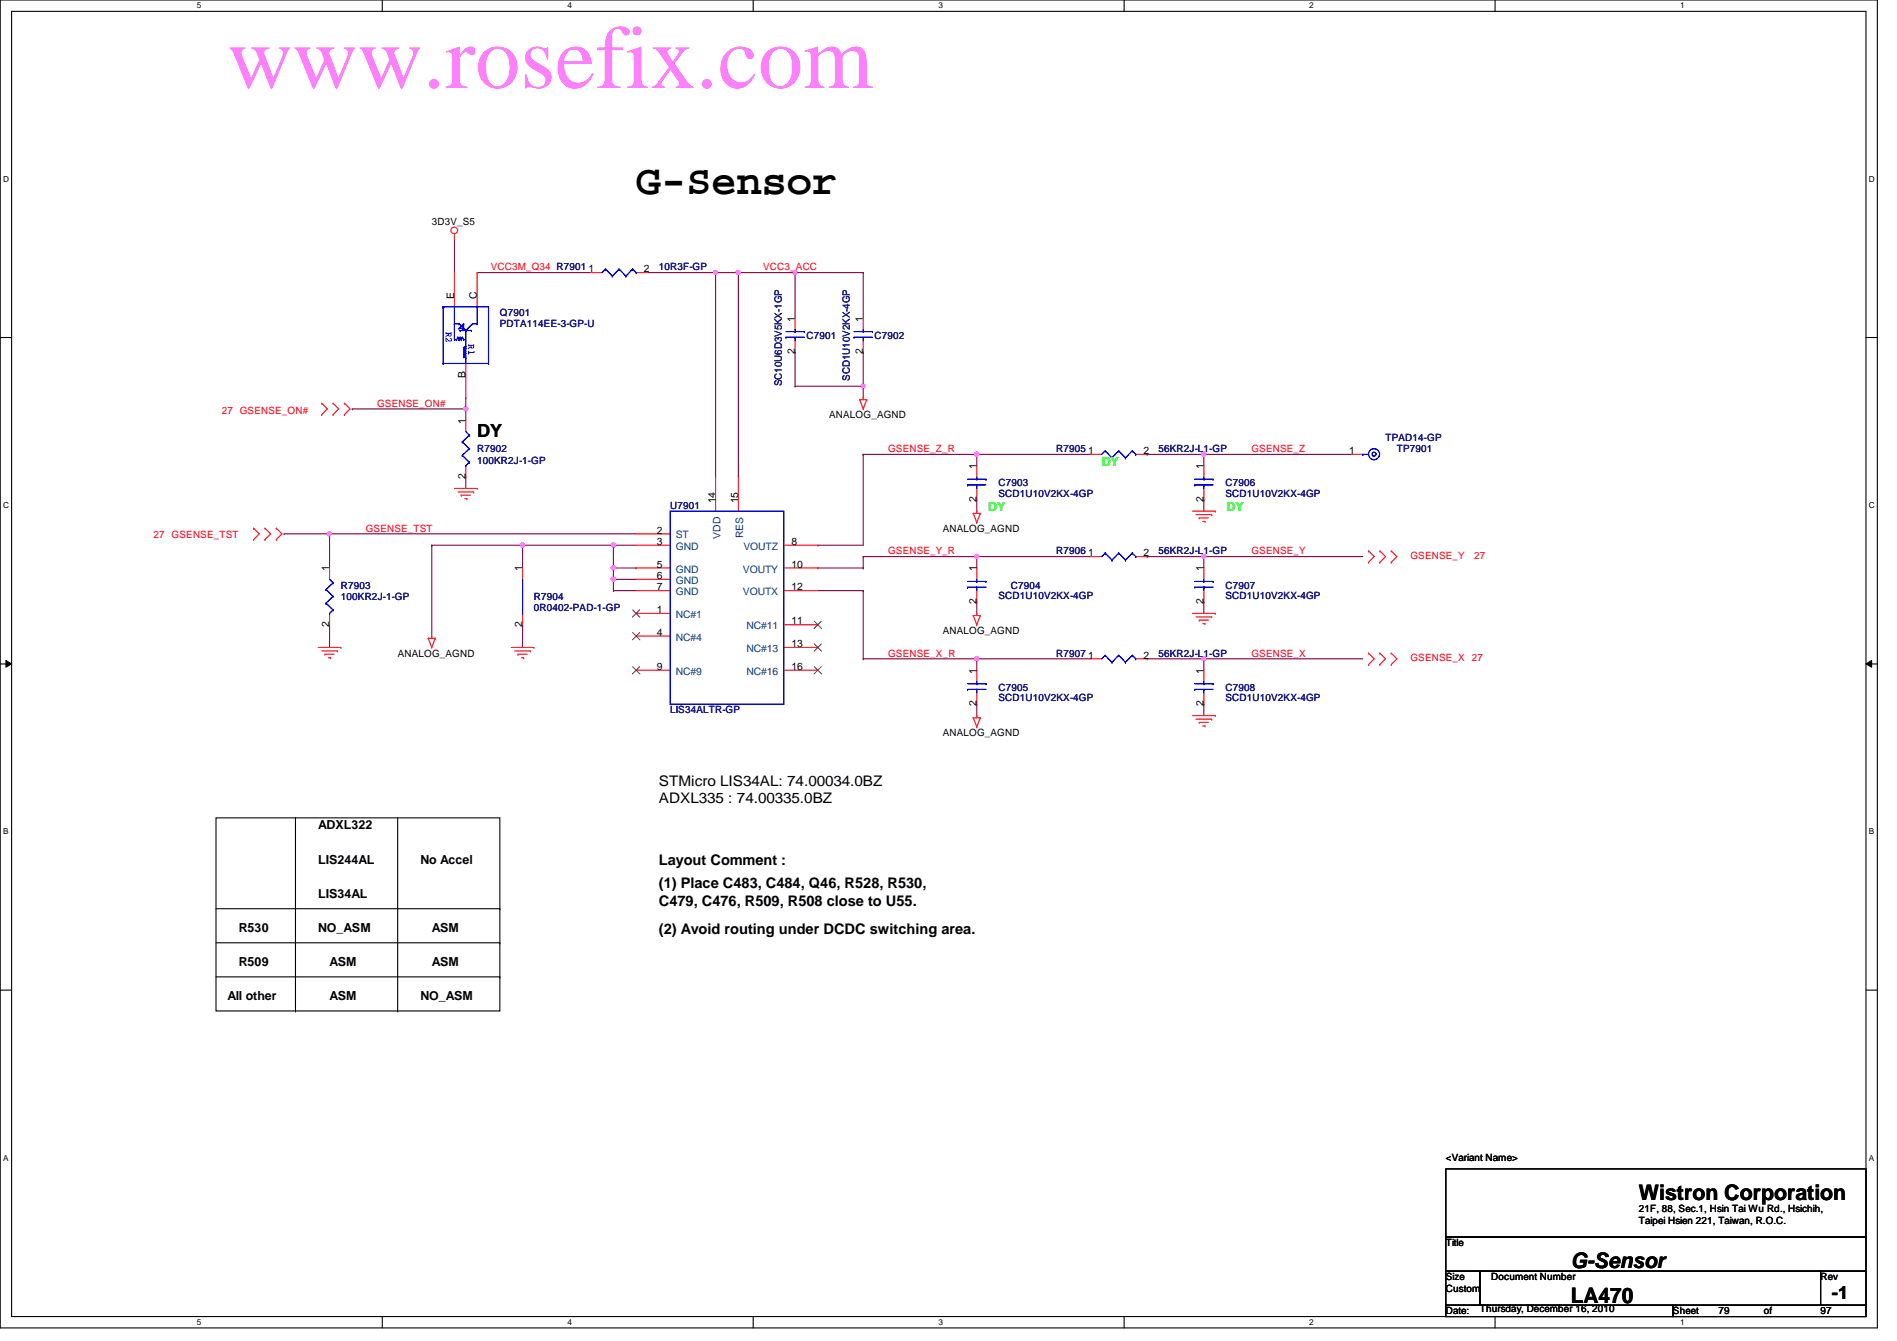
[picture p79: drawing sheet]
<svg xmlns="http://www.w3.org/2000/svg" width="297mm" height="210mm" viewBox="0 0 297 210" stroke-linecap="round" stroke-linejoin="round" font-family="sans-serif">
<defs><g id="words">
<text font-size="14.1" fill="#ff80ff" x="35.6" y="13.8">www.rosefix.com</text>
<text font-size="6.6" x="99.6" y="30.4">G-Sensor</text>
<g font-size="3.3">
<text x="256.6" y="187.9">Wistron Corporation</text>
<text x="246" y="203.9">LA470</text>
<text x="246" y="198.5">G-Sensor</text>
</g>
<g font-size="2.8">
<text x="74.7" y="68.4">DY</text>
<text x="286.8" y="203.4">-1</text>
</g>
<g font-size="2.3">
<text x="103.2" y="123">STMicro LIS34AL: 74.00034.0BZ</text>
<text x="103.2" y="125.6">ADXL335 : 74.00335.0BZ</text>
<text x="103.2" y="135.5">Layout Comment :</text>
<text x="103.2" y="139">(1) Place C483, C484, Q46, R528, R530,</text>
<text x="103.2" y="141.8">C479, C476, R509, R508 close to U55.</text>
<text x="103.2" y="146.1">(2) Avoid routing under DCDC switching area.</text>
</g>
<g font-size="1.9" fill="#0f0">
<text x="172.5" y="72.9">DY</text>
<text x="154.7" y="80.1">DY</text>
<text x="192.1" y="80.1">DY</text>
</g>
<g font-size="1.9">
<text x="49.8" y="129.8">ADXL322</text>
<text x="49.8" y="135.2">LIS244AL</text>
<text x="65.8" y="135.2">No Accel</text>
<text x="49.8" y="140.5">LIS34AL</text>
<text x="37.4" y="145.8">R530</text>
<text x="49.8" y="145.8">NO_ASM</text>
<text x="67.6" y="145.8">ASM</text>
<text x="37.4" y="151.2">R509</text>
<text x="51.6" y="151.2">ASM</text>
<text x="67.6" y="151.2">ASM</text>
<text x="35.6" y="156.5">All other</text>
<text x="51.6" y="156.5">ASM</text>
<text x="65.8" y="156.5">NO_ASM</text>
</g>
<g font-size="1.6">
<text x="67.6" y="35.2">3D3V_S5</text>
<text x="71.1" y="46.8" transform="rotate(-90 71.1 46.8)">E</text>
<text x="74.7" y="46.8" transform="rotate(-90 74.7 46.8)">C</text>
<text x="92.2" y="42.6">1</text>
<text x="100.8" y="42.6">2</text>
<text x="124.5" y="50.3" transform="rotate(-90 124.5 50.3)">1</text>
<text x="135.1" y="50.3" transform="rotate(-90 135.1 50.3)">1</text>
<text x="72.9" y="59.2" transform="rotate(-90 72.9 59.2)">B</text>
<text x="124.5" y="55.5" transform="rotate(-90 124.5 55.5)">2</text>
<text x="135.1" y="55.5" transform="rotate(-90 135.1 55.5)">2</text>
<text x="129.8" y="65.4">ANALOG_AGND</text>
<text x="72.9" y="66.3" transform="rotate(-90 72.9 66.3)">1</text>
<text x="170.4" y="71.1">1</text>
<text x="179.1" y="71.1">2</text>
<text x="211.3" y="71.1">1</text>
<text x="72.9" y="75" transform="rotate(-90 72.9 75)">2</text>
<text x="152.9" y="73.4" transform="rotate(-90 152.9 73.4)">1</text>
<text x="188.5" y="73.4" transform="rotate(-90 188.5 73.4)">1</text>
<text x="102.8" y="83.5">2</text>
<text x="112" y="78.8" transform="rotate(-90 112 78.8)">14</text>
<text x="115.6" y="78.8" transform="rotate(-90 115.6 78.8)">15</text>
<text x="147.6" y="83.2">ANALOG_AGND</text>
<text x="152.9" y="78.6" transform="rotate(-90 152.9 78.6)">2</text>
<text x="188.5" y="78.6" transform="rotate(-90 188.5 78.6)">2</text>
<text x="51.6" y="89.5" transform="rotate(-90 51.6 89.5)">1</text>
<text x="81.8" y="89.5" transform="rotate(-90 81.8 89.5)">1</text>
<text x="102.8" y="85.3">3</text>
<text x="102.8" y="88.9">5</text>
<text x="123.9" y="85.3">8</text>
<text x="123.9" y="88.9">10</text>
<text x="152.9" y="89.5" transform="rotate(-90 152.9 89.5)">1</text>
<text x="170.4" y="87.1">1</text>
<text x="179.1" y="87.1">2</text>
<text x="188.5" y="89.5" transform="rotate(-90 188.5 89.5)">1</text>
<text x="102.8" y="90.6">6</text>
<text x="102.8" y="92.4">7</text>
<text x="102.8" y="96">1</text>
<text x="123.9" y="92.4">12</text>
<text x="152.9" y="94.6" transform="rotate(-90 152.9 94.6)">2</text>
<text x="188.5" y="94.6" transform="rotate(-90 188.5 94.6)">2</text>
<text x="51.6" y="98.1" transform="rotate(-90 51.6 98.1)">2</text>
<text x="81.8" y="98.1" transform="rotate(-90 81.8 98.1)">2</text>
<text x="102.8" y="99.5">4</text>
<text x="123.9" y="101.3">13</text>
<text x="123.9" y="97.7">11</text>
<text x="147.6" y="99.2">ANALOG_AGND</text>
<text x="62.3" y="102.8">ANALOG_AGND</text>
<text x="102.8" y="104.9">9</text>
<text x="123.9" y="104.9">16</text>
<text x="152.9" y="105.5" transform="rotate(-90 152.9 105.5)">1</text>
<text x="170.4" y="103.1">1</text>
<text x="179.1" y="103.1">2</text>
<text x="188.5" y="105.5" transform="rotate(-90 188.5 105.5)">1</text>
<text x="152.9" y="110.6" transform="rotate(-90 152.9 110.6)">2</text>
<text x="188.5" y="110.6" transform="rotate(-90 188.5 110.6)">2</text>
<text x="147.6" y="115.2">ANALOG_AGND</text>
<text x="226.4" y="181.7">&lt;Variant Name&gt;</text>
<text x="256.6" y="189.7">21F, 88, Sec.1, Hsin Tai Wu Rd., Hsichih,</text>
<text x="256.6" y="191.6">Taipei Hsien 221, Taiwan, R.O.C.</text>
<text x="226.4" y="195.1">Title</text>
<text x="226.4" y="200.4">Size</text>
<text x="226.4" y="202.2">Custom</text>
<text x="233.5" y="200.4">Document Number</text>
<text x="285.1" y="200.4">Rev</text>
<text x="226.4" y="205.7">Date:</text>
<text x="231.7" y="205.4">Thursday, December 16, 2010</text>
<text x="262" y="205.7">Sheet</text>
<text x="269.1" y="205.7">79</text>
<text x="276.2" y="205.7">of</text>
<text x="285.1" y="205.7">97</text>
</g>
<g font-size="1.6" fill="#f00">
<text x="76.8" y="42.3">VCC3M_Q34 R7901</text>
<text x="119.5" y="42.3">VCC3_ACC</text>
<text x="34.7" y="64.7">27 GSENSE_ON#</text>
<text x="59.1" y="63.7">GSENSE_ON#</text>
<text x="139.1" y="70.8">GSENSE_Z_R</text>
<text x="196" y="70.8">GSENSE_Z</text>
<text x="57.3" y="83.2">GSENSE_TST</text>
<text x="24" y="84.3">27 GSENSE_TST</text>
<text x="139.1" y="86.8">GSENSE_Y_R</text>
<text x="196" y="86.8">GSENSE_Y</text>
<text x="220.8" y="87.5">GSENSE_Y</text>
<text x="230.8" y="87.5">27</text>
<text x="139.1" y="102.8">GSENSE_X_R</text>
<text x="196" y="102.8">GSENSE_X</text>
<text x="220.8" y="103.5">GSENSE_X 27</text>
</g>
<g font-size="1.6" fill="#000080">
<text x="103.2" y="42.3">10R3F-GP</text>
<text x="78.3" y="49.4">Q7901</text>
<text x="78.3" y="51.2">PDTA114EE-3-GP-U</text>
<text x="126.3" y="53">C7901</text>
<text x="136.9" y="53">C7902</text>
<text x="133.1" y="59.6" transform="rotate(-90 133.1 59.6)">SCD1U10V2KX-4GP</text>
<text x="122.4" y="60.5" transform="rotate(-90 122.4 60.5)">SC10U6D3V5KX-1GP</text>
<text x="74.7" y="70.8">R7902</text>
<text x="165.4" y="70.8">R7905</text>
<text x="181.4" y="70.8">56KR2J-L1-GP</text>
<text x="217" y="69">TPAD14-GP</text>
<text x="218.7" y="70.8">TP7901</text>
<text x="74.7" y="72.6">100KR2J-1-GP</text>
<text x="156.3" y="76.1">C7903</text>
<text x="156.3" y="77.7">SCD1U10V2KX-4GP</text>
<text x="191.9" y="76.1">C7906</text>
<text x="191.9" y="77.7">SCD1U10V2KX-4GP</text>
<text x="104.9" y="79.7">U7901</text>
<text x="165.4" y="86.8">R7906</text>
<text x="181.4" y="86.8">56KR2J-L1-GP</text>
<text x="53.4" y="92.1">R7903</text>
<text x="53.4" y="93.9">100KR2J-1-GP</text>
<text x="83.6" y="93.9">R7904</text>
<text x="83.6" y="95.7">0R0402-PAD-1-GP</text>
<text x="156.3" y="93.7">SCD1U10V2KX-4GP</text>
<text x="158.3" y="92.1">C7904</text>
<text x="191.9" y="92.1">C7907</text>
<text x="191.9" y="93.7">SCD1U10V2KX-4GP</text>
<text x="165.4" y="102.8">R7907</text>
<text x="181.4" y="102.8">56KR2J-L1-GP</text>
<text x="104.9" y="111.7">LIS34ALTR-GP</text>
<text x="156.3" y="108.1">C7905</text>
<text x="156.3" y="109.7">SCD1U10V2KX-4GP</text>
<text x="191.9" y="108.1">C7908</text>
<text x="191.9" y="109.7">SCD1U10V2KX-4GP</text>
</g>
<g font-size="1.6" fill="#00f">
<text x="69.8" y="51.9" transform="rotate(90 69.8 51.9)">R2</text>
<text x="73.4" y="53.9" transform="rotate(90 73.4 53.9)">R1</text>
</g>
<g font-size="1.6" fill="#004080">
<text x="105.8" y="84.3">ST</text>
<text x="105.8" y="86.1">GND</text>
<text x="105.8" y="89.6">GND</text>
<text x="112.8" y="84.4" transform="rotate(-90 112.8 84.4)">VDD</text>
<text x="116.3" y="89.6">VOUTY</text>
<text x="116.4" y="84.3" transform="rotate(-90 116.4 84.3)">RES</text>
<text x="116.4" y="86.1">VOUTZ</text>
<text x="105.8" y="91.4">GND</text>
<text x="105.8" y="93.2">GND</text>
<text x="116.3" y="93.2">VOUTX</text>
<text x="105.8" y="96.7">NC#1</text>
<text x="105.8" y="100.3">NC#4</text>
<text x="116.9" y="98.5">NC#11</text>
<text x="105.8" y="105.6">NC#9</text>
<text x="116.9" y="105.6">NC#16</text>
<text x="116.9" y="102.1">NC#13</text>
</g>
<g font-size="1.3">
<text x="30.8" y="1.3">5</text>
<text x="88.9" y="1.3">4</text>
<text x="146.9" y="1.3">3</text>
<text x="205" y="1.3">2</text>
<text x="263.1" y="1.3">1</text>
<text x=".5" y="28.4">D</text>
<text x="292.6" y="28.4">D</text>
<text x=".5" y="79.5">C</text>
<text x="292.6" y="79.5">C</text>
<text x=".5" y="130.6">B</text>
<text x="292.6" y="130.6">B</text>
<text x=".5" y="181.7">A</text>
<text x="292.6" y="181.7">A</text>
<text x="30.8" y="207.4">5</text>
<text x="88.9" y="207.4">4</text>
<text x="146.9" y="207.4">3</text>
<text x="205" y="207.4">2</text>
<text x="263.1" y="207.4">1</text>
</g>
</g></defs>
<path d="M0 0h294v207.9h-294zM1.8 1.8h290.4v204.3h-290.4z" fill="none" stroke="#000" stroke-width=".17"/>
<g fill="#fff">
<path d="M30.8 .2h.7v1.4h-.7z"/>
<path d="M30.8 206.2h.7v1.4h-.7z"/>
</g>
<path d="M59.9 0v1.8M59.9 206.1v1.8" fill="none" stroke="#000" stroke-width=".17"/>
<g fill="#fff">
<path d="M88.9 .2h.6v1.4h-.6z"/>
<path d="M88.9 206.2h.6v1.4h-.6z"/>
</g>
<path d="M117.9 0v1.8M117.9 206.1v1.8" fill="none" stroke="#000" stroke-width=".17"/>
<g fill="#fff">
<path d="M146.9 .2h.7v1.4h-.7z"/>
<path d="M146.9 206.2h.7v1.4h-.7z"/>
</g>
<path d="M176 0v1.8M176 206.1v1.8" fill="none" stroke="#000" stroke-width=".17"/>
<g fill="#fff">
<path d="M205 .2h.7v1.4h-.7z"/>
<path d="M205 206.2h.7v1.4h-.7z"/>
</g>
<path d="M234.1 0v1.8M234.1 206.1v1.8" fill="none" stroke="#000" stroke-width=".17"/>
<g fill="#fff">
<path d="M263.1 .2h.7v1.4h-.7z"/>
<path d="M263.1 206.2h.7v1.4h-.7z"/>
<path d="M.5 27.3h.9v1.4h-.9z"/>
<path d="M292.6 27.3h.9v1.4h-.9z"/>
<path d="M.5 78.4h.9v1.4h-.9z"/>
<path d="M292.6 78.4h.9v1.4h-.9z"/>
</g>
<path d="M0 52.8h1.8M292.2 52.8h1.8" fill="none" stroke="#000" stroke-width=".17"/>
<g fill="#fff">
<path d="M.5 129.5h.8v1.4h-.8z"/>
<path d="M292.6 129.5h.9v1.4h-.9z"/>
</g>
<path d="M0 103.9h1.8M292.2 103.9h1.8" fill="none" stroke="#000" stroke-width=".17"/>
<path d="M.9 103.4l.9 .5-.9 .5zM292.2 103.9l.9-.5v1z" fill="#000"/>
<path d="M.9 103.4l.9 .5-.9 .5zM292.2 103.9l.9-.5v1z" fill="none" stroke="#000" stroke-width=".16"/>
<g fill="#fff">
<path d="M.5 180.5h.8v1.4h-.8z"/>
<path d="M292.6 180.5h.9v1.4h-.9z"/>
</g>
<path d="M0 155h1.8M292.2 155h1.8" fill="none" stroke="#000" stroke-width=".17"/>
<path d="M96.1 85.3h.1M96.1 85.3v3.6h3.5M99.6 88.9h.1M128.1 88.9h.1M128.1 88.9h7.1M135.2 88.9h.1M135.2 87.1v1.8M152.9 103.1h.1M152.9 103.1v1.8M179.6 103.1h.1M179.6 103.1h33.8M188.5 103.1h.1" fill="none" stroke="#800040" stroke-width=".17"/>
<circle cx="188.5" cy="103.1" r=".32" fill="#f0f"/>
<circle cx="188.5" cy="103.1" r=".32" fill="none" stroke="#f0f" stroke-width=".17"/>
<path d="M152.9 110.2h.1M152.9 103.1h.1M152.9 110.2v1.8M152.9 103.1h17.8M188.5 110.2h.1M188.5 103.1h.1M188.5 103.1v1.8M188.5 110.2v1.8" fill="none" stroke="#800040" stroke-width=".17"/>
<circle cx="152.9" cy="103.1" r=".32" fill="#f0f"/>
<circle cx="152.9" cy="103.1" r=".32" fill="none" stroke="#f0f" stroke-width=".17"/>
<g fill="none" stroke="#800040" stroke-width=".17">
<path d="M135.2 71.1h.1M135.2 71.1h35.5M152.9 78.2h.1M152.9 71.1h.1M152.9 78.2v1.8M179.6 71.1h.1M179.6 71.1h8.9M128.1 92.5h7.1M135.2 92.5h.1M152.9 87.1h.1M152.9 87.1v1.8M179.6 87.1h.1"/>
<path d="M179.6 87.1h33.8M188.5 87.1h.1"/>
</g>
<circle cx="188.5" cy="87.1" r=".32" fill="#f0f"/>
<circle cx="188.5" cy="87.1" r=".32" fill="none" stroke="#f0f" stroke-width=".17"/>
<path d="M74.7 42.7h.1M74.7 42.7h17.8M101.4 42.7h10.7M112.1 42.7h.1M188.5 71.1h.1M188.5 71.1v1.8M188.5 71.1h23.1M152.9 94.2h.1M152.9 94.2v1.8M188.5 94.2h.1M188.5 94.2v1.8" fill="none" stroke="#800040" stroke-width=".17"/>
<circle cx="188.5" cy="71.1" r=".32" fill="#f0f"/>
<circle cx="188.5" cy="71.1" r=".32" fill="none" stroke="#f0f" stroke-width=".17"/>
<path d="M81.8 85.3h.1M81.8 85.3v3.6M96.1 88.9h.1M96.1 88.9v1.8M188.5 87.1h.1M188.5 87.1v1.8" fill="none" stroke="#800040" stroke-width=".17"/>
<circle cx="96" cy="88.9" r=".32" fill="#f0f"/>
<circle cx="96" cy="88.9" r=".32" fill="none" stroke="#f0f" stroke-width=".17"/>
<path d="M67.6 85.3h.1M67.6 85.3h28.5M81.8 85.3h.1M96.1 90.7h.1M96.1 90.7h3.5" fill="none" stroke="#800040" stroke-width=".17"/>
<circle cx="81.8" cy="85.3" r=".32" fill="#f0f"/>
<circle cx="81.8" cy="85.3" r=".32" fill="none" stroke="#f0f" stroke-width=".17"/>
<path d="M96.1 85.3h.1M96.1 85.3h3.5" fill="none" stroke="#800040" stroke-width=".17"/>
<circle cx="96" cy="85.3" r=".32" fill="#f0f"/>
<circle cx="96" cy="85.3" r=".32" fill="none" stroke="#f0f" stroke-width=".17"/>
<path d="M55.2 64h.1M55.2 64h17.7M67.6 85.3h.1M67.6 85.3v14.3M81.8 97.8h.1M81.8 97.8v3.5M96.1 92.5h.1M96.1 92.5h3.5" fill="none" stroke="#800040" stroke-width=".17"/>
<circle cx="72.9" cy="64" r=".32" fill="#f0f"/>
<circle cx="72.9" cy="64" r=".32" fill="none" stroke="#f0f" stroke-width=".17"/>
<path d="M71.2 37.3h.1M71.2 37.3v5.4M115.6 42.7h.1M115.6 42.7v32M124.5 42.7h.1M124.5 42.7h10.7M72.9 74.7h.1M72.9 74.7v1.8" fill="none" stroke="#800040" stroke-width=".17"/>
<circle cx="124.5" cy="42.6" r=".32" fill="#f0f"/>
<circle cx="124.5" cy="42.6" r=".32" fill="none" stroke="#f0f" stroke-width=".17"/>
<path d="M124.5 42.7h.1M124.5 42.7v7.1M124.5 60.5h.1M124.5 60.5h10.7" fill="none" stroke="#800040" stroke-width=".17"/>
<circle cx="135.1" cy="60.4" r=".32" fill="#f0f"/>
<circle cx="135.1" cy="60.4" r=".32" fill="none" stroke="#f0f" stroke-width=".17"/>
<path d="M115.6 42.7h.1M115.6 42.7h8.9M72.9 64h.1M72.9 62.2h.1M72.9 62.2v3.6M135.2 60.5h.1M135.2 60.5v1.7" fill="none" stroke="#800040" stroke-width=".17"/>
<circle cx="115.6" cy="42.6" r=".32" fill="#f0f"/>
<circle cx="115.6" cy="42.6" r=".32" fill="none" stroke="#f0f" stroke-width=".17"/>
<path d="M112.1 42.7h.1M112.1 42.7h3.5M112.1 42.7v32M124.5 55.1h.1M124.5 55.1v5.4M135.2 55.1h.1M135.2 55.1v5.4" fill="none" stroke="#800040" stroke-width=".17"/>
<circle cx="112" cy="42.6" r=".32" fill="#f0f"/>
<circle cx="112" cy="42.6" r=".32" fill="none" stroke="#f0f" stroke-width=".17"/>
<path d="M135.2 42.7h.1M135.2 42.7v7.1M44.5 83.6h.1M44.5 83.6h55.1M51.6 83.6h.1M51.6 83.6v5.3" fill="none" stroke="#800040" stroke-width=".17"/>
<circle cx="51.6" cy="83.5" r=".32" fill="#f0f"/>
<circle cx="51.6" cy="83.5" r=".32" fill="none" stroke="#f0f" stroke-width=".17"/>
<path d="M51.6 97.8h.1M51.6 97.8v3.5M96.1 90.7h.1M96.1 90.7v1.8" fill="none" stroke="#800040" stroke-width=".17"/>
<circle cx="96" cy="90.7" r=".32" fill="#f0f"/>
<circle cx="96" cy="90.7" r=".32" fill="none" stroke="#f0f" stroke-width=".17"/>
<path d="M188.5 78.2h.1M188.5 78.2v1.8M135.2 92.5v10.6M135.2 103.1h.1M135.2 103.1h17.7M152.9 103.1h.1" fill="none" stroke="#800040" stroke-width=".17"/>
<circle cx="152.9" cy="103.1" r=".32" fill="#f0f"/>
<circle cx="152.9" cy="103.1" r=".32" fill="none" stroke="#f0f" stroke-width=".17"/>
<path d="M152.9 71.1h.1M152.9 71.1v1.8M128.1 85.3h.1M128.1 85.3h7.1M135.2 87.1h.1M135.2 87.1h17.7" fill="none" stroke="#800040" stroke-width=".17"/>
<circle cx="152.9" cy="71.1" r=".32" fill="#f0f"/>
<circle cx="152.9" cy="71.1" r=".32" fill="none" stroke="#f0f" stroke-width=".17"/>
<path d="M152.9 87.1h.1M152.9 87.1h17.8" fill="none" stroke="#800040" stroke-width=".17"/>
<circle cx="152.9" cy="87.1" r=".32" fill="#f0f"/>
<circle cx="152.9" cy="87.1" r=".32" fill="none" stroke="#f0f" stroke-width=".17"/>
<path d="M135.2 71.1h.1M135.2 71.1v14.2" fill="none" stroke="#800040" stroke-width=".17"/>
<g fill="none" stroke="#f00" stroke-width=".17">
<path d="M71.2 37.3h.1M71.2 36.6v.7M71.2 42.7v5.3M72.9 56.9v5.3M74.7 42.7v5.3M92.5 42.7h1.8M99.6 42.7h1.8M124.5 49.8v1.8M124.5 53.3v1.8M135.2 49.8v1.8M135.2 53.3v1.8M50.4 64.9h.1"/>
<path d="M50.4 63.1h.1M50.4 63.1l.9 .9-.9 .9M52.2 63.1h.1M52.2 64.9h.1M52.2 63.1l.8 .9-.8 .9M53.9 64.9h.1M53.9 63.1h.1M53.9 63.1l.9 .9-.9 .9M71.2 76.5h3.5M71.7 77h2.5M72.2 77.5h.1M72.2 77.5h1.5"/>
<path d="M72.8 78.1h.3M72.9 65.8v1.8M72.9 72.9v1.8M73.1 78.1h.1M74.2 77h.1M74.7 76.5h.1M112.1 74.7v5.3M115.6 74.7v5.3M134.6 62.6h.1M134.6 62.6h1.1M134.6 62.6l.6 1.4M135.2 62.2h.1"/>
<path d="M135.2 64h.1M135.2 62.2v.4M135.7 62.6h.1M135.7 62.6l-.5 1.4M152.9 72.9v1.8M152.9 76.5v1.7M170.7 71.1h1.8M177.8 71.1h1.8M188.5 72.9v1.8M188.5 76.5v1.7M211.6 71.1h1.8M39.7 84.5h.1"/>
<path d="M39.7 82.7h.1M39.7 82.7l.9 .9-.9 .9M41.5 82.7h.1M41.5 84.5h.1M41.5 82.7l.9 .9-.9 .9M43.3 84.5h.1M43.3 82.7h.1M43.3 82.7l.9 .9-.9 .9M51.6 88.9v1.8M51.6 96v1.8M67.1 99.9h.1M67.1 99.9h1.1"/>
<path d="M67.1 99.9l.5 1.4M67.6 99.6h.1M67.6 99.6v.3M68.2 99.9h.1M68.2 99.9l-.6 1.4M81.8 88.9v1.8M81.8 96v1.8M99.6 96h5.3M99.6 83.6h5.3M99.6 85.3h5.3M99.6 88.9h5.3M99.6 90.7h5.3"/>
<path d="M99.6 92.5h5.3M99.6 99.6h5.3M122.7 85.3h5.4M122.7 88.9h5.4M122.7 92.5h5.4M122.7 97.8h5.4M152.4 80.3h.1M152.4 96.4h.1M152.4 80.3h1.1M152.4 80.3l.5 1.5M152.4 96.4h1.1M152.4 96.4l.5 1.4"/>
<path d="M152.9 80h.1M152.9 81.8h.1M152.9 96h.1M152.9 97.8h.1M152.9 80v.3M152.9 88.9v1.8M152.9 92.5v1.7M152.9 96v.4M153.5 80.3h.1M153.5 96.4h.1M153.5 80.3l-.6 1.5M153.5 96.4l-.6 1.4"/>
<path d="M170.7 87.1h1.8M177.8 87.1h1.8M186.7 80h3.6M186.7 96h3.6M187.3 80.6h2.4M187.3 96.6h2.4M187.8 81.1h.1M187.8 97.1h.1M187.8 81.1h1.4M187.8 97.1h1.4M188.3 81.6h.4M188.3 97.6h.4"/>
<path d="M188.5 88.9v1.8M188.5 92.5v1.7M188.7 81.6h.1M188.7 97.6h.1M189.7 80.6h.1M189.7 96.6h.1M190.3 80h.1M190.3 96h.1M214.3 88h.1M214.3 86.2h.1M214.3 86.2l.9 .9-.9 .9M216.1 86.2h.1"/>
<path d="M216.1 88h.1M216.1 86.2l.9 .9-.9 .9M217.8 88h.1M217.8 86.2h.1M217.8 86.2l.9 .9-.9 .9M49.8 101.3h3.6M50.4 101.9h2.4M50.9 102.4h.1M50.9 102.4h1.4M51.4 103h.4M51.8 103h.1M52.8 101.9h.1"/>
<path d="M53.4 101.3h.1M67.6 101.3h.1M80 101.3h3.6M80.6 101.9h2.5M81.1 102.4h.1M81.1 102.4h1.4M81.7 103h.3M82 103h.1M83.1 101.9h.1M83.6 101.3h.1M99.6 104.9h5.3M122.7 101.3h5.4"/>
<path d="M122.7 104.9h5.4M152.4 112.4h.1M152.4 112.4h1.1M152.4 112.4l.5 1.4M152.9 112h.1M152.9 113.8h.1M152.9 104.9v1.8M152.9 108.5v1.7M152.9 112v.4M153.5 112.4h.1M153.5 112.4l-.6 1.4M170.7 103.1h1.8"/>
<path d="M177.8 103.1h1.8M186.7 112h3.6M187.3 112.6h2.4M187.8 113.1h.1M187.8 113.1h1.4M188.3 113.6h.4M188.5 104.9v1.8M188.5 108.5v1.7M188.7 113.6h.1M189.7 112.6h.1M190.3 112h.1M214.3 104h.1"/>
<path d="M214.3 102.2h.1M214.3 102.2l.9 .9-.9 .9M216.1 102.2h.1M216.1 104h.1M216.1 102.2l.9 .9-.9 .9M217.8 104h.1M217.8 102.2h.1M217.8 102.2l.9 .9-.9 .9"/>
<circle cx="71.1" cy="36.1" r=".52"/>
</g>
<g fill="none" stroke="#000" stroke-width=".17">
<path d="M33.8 128h44.5v30.2h-44.5zM46.3 128v30.2M62.3 128v30.2M33.8 142.2h44.5M33.8 147.6h44.5M33.8 152.9h44.5M46.3 158.2h.1M62.3 158.2h.1M78.3 142.2h.1M78.3 147.6h.1M78.3 152.9h.1M226.4 183h65.8v10.6h-65.8z"/>
<path d="M226.4 193.6h65.8v5.4h-65.8zM226.4 199h5.3v5.3h-5.3zM231.7 199h53.4v5.3h-53.4zM285.1 199h7.1v5.3h-7.1zM226.4 204.3h35.6v1.8h-35.6zM262 204.3h30.2v1.8h-30.2z"/>
</g>
<g fill="none" stroke="#00f" stroke-width=".17">
<path d="M69.4 48h.1M69.4 56.9h.1M69.4 48h7.1M69.4 48v8.9M69.4 56.9h7.1M69.6 48h.1M71.2 50.7h.1M71.2 48h.1M71.2 53.2h.1M71.2 50.7h.7M71.2 48v5.2M71.2 53.2h.3"/>
<path d="M71.5 53.2h.1M71.7 52.8h.1M71.7 52.8l.2 .4M71.7 52.8l-.2 .4M71.9 50.7h.1M71.9 53.2h.1M71.9 51.4h.1M71.9 50.7l1 1M71.9 51.4h.7M72 51.7h.1M72 52.8h.1M72 51.7h1.8"/>
<path d="M72 52.8l.2 .4M72 52.8l-.1 .4M72.2 53.2h.1M72.4 52.8h.1M72.4 51.4h.1M72.4 52.8l.2 .4M72.4 52.8l-.2 .4M72.6 55.8h.1M72.6 55.5h.1M72.6 55.1h.1M72.6 54.8h.1M72.6 54.4h.1"/>
<path d="M72.6 53.2h.1M72.6 50.7h.1M72.6 51.4h.1M72.6 55.8l.3 .2M72.6 55.5l.3 .2M72.6 55.1l.3 .2M72.6 54.8l.3 .1M72.6 54.4l.3 .2M72.6 53.2h.3M72.6 50.7v.7M72.6 50.7l-.7 .7M72.9 56h.1"/>
<path d="M72.9 55.7h.1M72.9 55.3h.1M72.9 54.9h.1M72.9 54.6h.1M72.9 54.2h.1M72.9 51.7h.1M72.9 51.7v2.5M72.9 56v.9M72.9 55.7l-.3 .1M72.9 55.3l-.3 .2M72.9 54.9l-.3 .2M72.9 54.6l-.3 .2"/>
<path d="M72.9 54.2l-.3 .2M73.8 51.7h.1M74 50.7h.1M74 50.7h.7M74 50.7l-1.1 1M74.7 50.7h.1M74.7 48h.1M74.7 48v2.7M76.5 56.9h.1M76.5 48h.1M76.5 48v8.9M94.8 42.1h.1"/>
<path d="M94.8 42.1l-.5 .6M94.8 42.1l1.1 1.1M95.9 43.2h.1M96.9 42.1h.1M96.9 42.1l-1 1.1M96.9 42.1l1.1 1.1M98 43.2h.1M99.1 42.1h.1M99.1 42.1l-1.1 1.1M99.1 42.1l.5 .6M99.6 42.7h.1M123.1 52.8h.1"/>
<path d="M123.1 51.9h2.8M123.1 52.8h2.8M124.5 51.9h.1M124.5 52.8h.1M124.5 51.6v.3M124.5 52.8v.5M125.9 51.9h.1M133.7 52.8h.1M133.7 51.9h2.9M133.7 52.8h2.9M135.2 51.9h.1M135.2 52.8h.1"/>
<path d="M135.2 51.6v.3M135.2 52.8v.5M136.6 51.9h.1M72.4 69.2h.1M72.4 71.3h.1M72.4 69.2l1.1 1M72.4 71.3l1.1 1M72.9 72.9h.1M72.9 67.6l.6 .5M73.5 68.1h.1M73.5 70.2h.1M73.5 72.3h.1"/>
<path d="M73.5 68.1l-1.1 1.1M73.5 70.2l-1.1 1.1M73.5 72.3l-.6 .6M151.5 75.9h.1M151.5 75h2.9M151.5 75.9h2.9M152.9 75h.1M152.9 75.9h.1M152.9 74.7v.3M152.9 75.9v.6M154.4 75h.1M173.1 70.6h.1"/>
<path d="M173.1 70.6l-.6 .5M173.1 70.6l1 1.1M174.1 71.7h.1M175.2 70.6h.1M175.2 70.6l-1.1 1.1M175.2 70.6l1 1.1M176.2 71.7h.1M177.3 70.6h.1M177.3 70.6l-1.1 1.1M177.3 70.6l.5 .5M177.8 71.1h.1M187.1 75.9h.1"/>
<path d="M187.1 75h2.8M187.1 75.9h2.8M188.5 75h.1M188.5 75.9h.1M188.5 74.7v.3M188.5 75.9v.6M189.9 75h.1M213.4 71.1h.1M213.4 71.1h.9M51.1 92.3h.1M51.1 94.4h.1M51.1 92.3l1.1 1"/>
<path d="M51.1 94.4l1.1 1.1M51.6 96h.1M51.6 90.7l.6 .5M52.2 91.2h.1M52.2 93.3h.1M52.2 95.5h.1M52.2 91.2l-1.1 1.1M52.2 93.3l-1.1 1.1M52.2 95.5l-.6 .5M81.8 96h.1M81.8 90.7v5.3M104.9 80h17.8v30.2h-17.8z"/>
<path d="M151.5 91.9h.1M151.5 91h2.9M151.5 91.9h2.9M152.9 91h.1M152.9 91.9h.1M152.9 90.7v.3M152.9 91.9v.6M154.4 91h.1M173.1 86.6h.1M173.1 86.6l-.6 .5M173.1 86.6l1 1.1M174.1 87.7h.1"/>
<path d="M175.2 86.6h.1M175.2 86.6l-1.1 1.1M175.2 86.6l1 1.1M176.2 87.7h.1M177.3 86.6h.1M177.3 86.6l-1.1 1.1M177.3 86.6l.5 .5M177.8 87.1h.1M187.1 91.9h.1M187.1 91h2.8M187.1 91.9h2.8M188.5 91h.1"/>
<path d="M188.5 91.9h.1M188.5 90.7v.3M188.5 91.9v.6M189.9 91h.1M151.5 107.9h.1M151.5 107h2.9M151.5 107.9h2.9M152.9 107h.1M152.9 107.9h.1M152.9 106.7v.3M152.9 107.9v.6M154.4 107h.1"/>
<path d="M173.1 102.6h.1M173.1 102.6l-.6 .5M173.1 102.6l1 1.1M174.1 103.7h.1M175.2 102.6h.1M175.2 102.6l-1.1 1.1M175.2 102.6l1 1.1M176.2 103.7h.1M177.3 102.6h.1M177.3 102.6l-1.1 1.1M177.3 102.6l.5 .5M177.8 103.1h.1"/>
<path d="M187.1 107.9h.1M187.1 107h2.8M187.1 107.9h2.8M188.5 107h.1M188.5 107.9h.1M188.5 106.7v.3M188.5 107.9v.6M189.9 107h.1"/>
<circle cx="215.2" cy="71.1" r=".32"/>
<circle cx="215.2" cy="71.1" r=".87"/>
</g>
<path d="M99.1 95.5l1.1 1.1M99.1 99l1.1 1.2M100.2 95.5l-1.2 1.1M100.2 99l-1.2 1.2M127.5 97.2l1.1 1.2M128.6 97.2l-1.1 1.2M99.1 104.4l1.1 1.1M100.2 104.4l-1.2 1.1M127.5 104.4l1.1 1.1M127.5 100.8l1.1 1.1M128.6 104.4l-1.1 1.1M128.6 100.8l-1.1 1.1" fill="none" stroke="#804000" stroke-width=".16"/>
<circle cx="188.5" cy="103.1" r=".32" fill="#f0f"/>
<circle cx="188.5" cy="103.1" r=".32" fill="none" stroke="#f0f" stroke-width=".17"/>
<circle cx="152.9" cy="103.1" r=".32" fill="#f0f"/>
<circle cx="152.9" cy="103.1" r=".32" fill="none" stroke="#f0f" stroke-width=".17"/>
<circle cx="188.5" cy="87.1" r=".32" fill="#f0f"/>
<circle cx="188.5" cy="87.1" r=".32" fill="none" stroke="#f0f" stroke-width=".17"/>
<circle cx="188.5" cy="71.1" r=".32" fill="#f0f"/>
<circle cx="188.5" cy="71.1" r=".32" fill="none" stroke="#f0f" stroke-width=".17"/>
<circle cx="96" cy="88.9" r=".32" fill="#f0f"/>
<circle cx="96" cy="88.9" r=".32" fill="none" stroke="#f0f" stroke-width=".17"/>
<circle cx="81.8" cy="85.3" r=".32" fill="#f0f"/>
<circle cx="81.8" cy="85.3" r=".32" fill="none" stroke="#f0f" stroke-width=".17"/>
<circle cx="96" cy="85.3" r=".32" fill="#f0f"/>
<circle cx="96" cy="85.3" r=".32" fill="none" stroke="#f0f" stroke-width=".17"/>
<circle cx="72.9" cy="64" r=".32" fill="#f0f"/>
<circle cx="72.9" cy="64" r=".32" fill="none" stroke="#f0f" stroke-width=".17"/>
<circle cx="124.5" cy="42.6" r=".32" fill="#f0f"/>
<circle cx="124.5" cy="42.6" r=".32" fill="none" stroke="#f0f" stroke-width=".17"/>
<circle cx="135.1" cy="60.4" r=".32" fill="#f0f"/>
<circle cx="135.1" cy="60.4" r=".32" fill="none" stroke="#f0f" stroke-width=".17"/>
<circle cx="115.6" cy="42.6" r=".32" fill="#f0f"/>
<circle cx="115.6" cy="42.6" r=".32" fill="none" stroke="#f0f" stroke-width=".17"/>
<circle cx="112" cy="42.6" r=".32" fill="#f0f"/>
<circle cx="112" cy="42.6" r=".32" fill="none" stroke="#f0f" stroke-width=".17"/>
<circle cx="51.6" cy="83.5" r=".32" fill="#f0f"/>
<circle cx="51.6" cy="83.5" r=".32" fill="none" stroke="#f0f" stroke-width=".17"/>
<circle cx="96" cy="90.7" r=".32" fill="#f0f"/>
<circle cx="96" cy="90.7" r=".32" fill="none" stroke="#f0f" stroke-width=".17"/>
<circle cx="152.9" cy="103.1" r=".32" fill="#f0f"/>
<circle cx="152.9" cy="103.1" r=".32" fill="none" stroke="#f0f" stroke-width=".17"/>
<circle cx="152.9" cy="71.1" r=".32" fill="#f0f"/>
<circle cx="152.9" cy="71.1" r=".32" fill="none" stroke="#f0f" stroke-width=".17"/>
<circle cx="152.9" cy="87.1" r=".32" fill="#f0f"/>
<circle cx="152.9" cy="87.1" r=".32" fill="none" stroke="#f0f" stroke-width=".17"/>
<use href="#words"/>
</svg>
